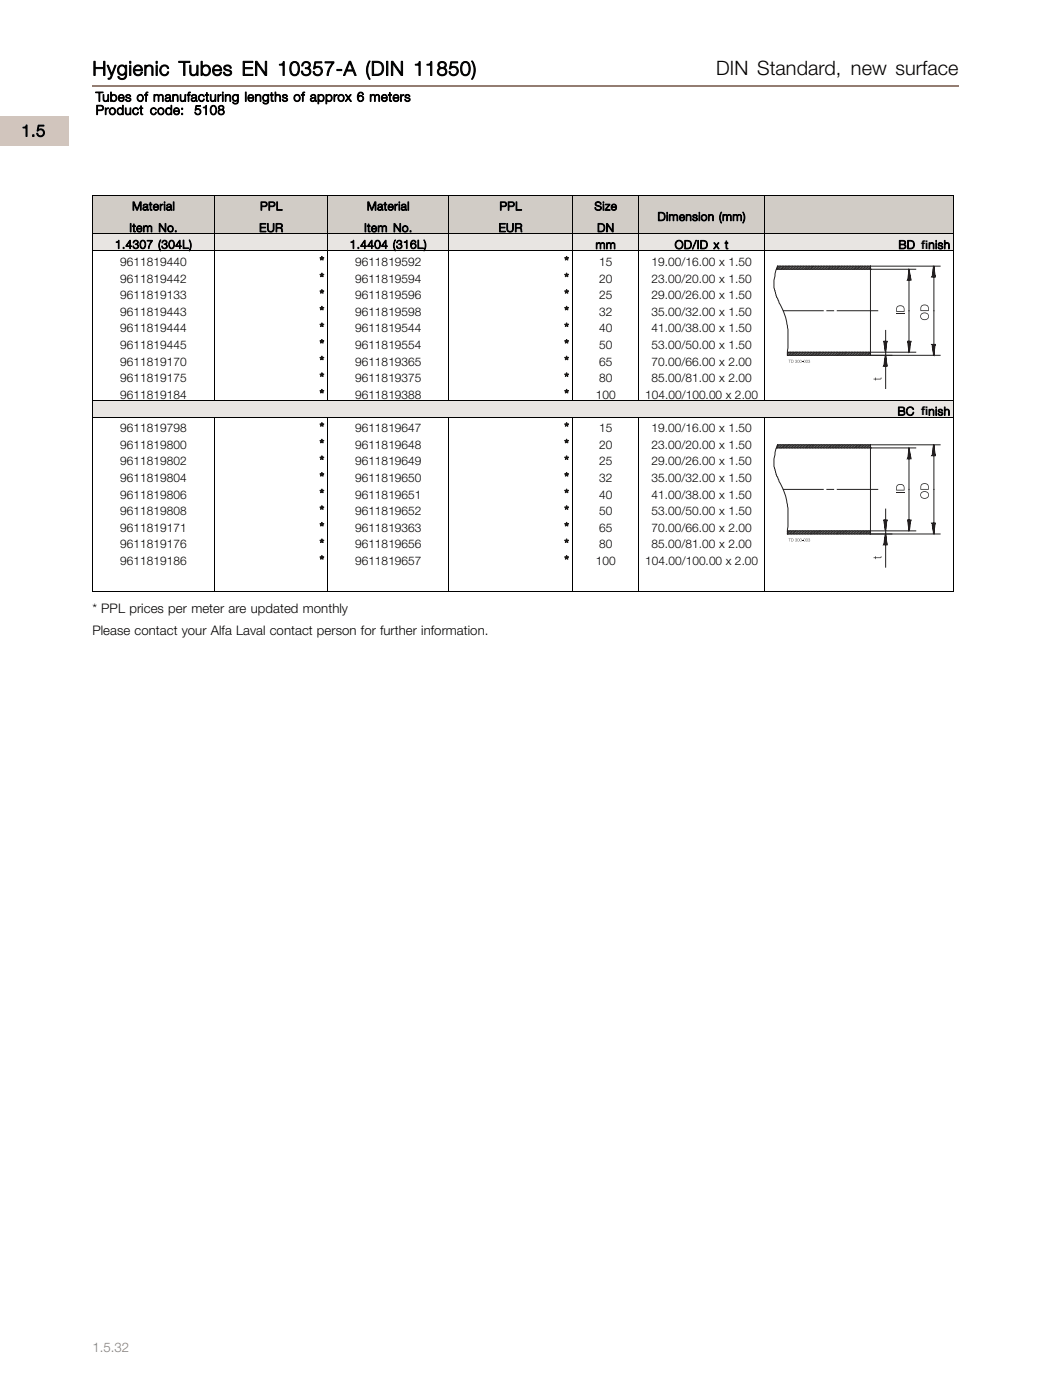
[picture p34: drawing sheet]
<svg xmlns="http://www.w3.org/2000/svg" width="220mm" height="297mm" viewBox="0 0 220 297" stroke-linecap="round" stroke-linejoin="round" font-family="sans-serif">
<defs><g id="words">
<g font-size="4.2">
<text x="19.6" y="16">Hygienic Tubes EN 10357-A (DIN 11850)</text>
<text x="151.9" y="16">DIN Standard, new surface</text>
</g>
<text font-size="3.5" x="4.5" y="29">1.5</text>
<g font-size="2.8">
<text x="20.3" y="21.5">Tubes of manufacturing lengths of approx 6 meters</text>
<text x="20.3" y="24.3">Product code:</text>
<text x="41.2" y="24.3">5108</text>
<text x="19.6" y="130.2">* PPL prices per meter are updated monthly</text>
<text x="19.6" y="134.7">Please contact your Alfa Laval contact person for further information.</text>
</g>
<g font-size="2.8" fill="#1c1714">
<text x="67.8" y="56.4">*</text>
<text x="67.8" y="60">*</text>
<text x="119.7" y="56.4">*</text>
<text x="119.7" y="60">*</text>
<text x="67.8" y="63.5">*</text>
<text x="119.7" y="63.5">*</text>
<text x="67.8" y="67">*</text>
<text x="67.8" y="70.5">*</text>
<text x="119.7" y="67">*</text>
<text x="119.7" y="70.5">*</text>
<text x="67.8" y="74.1">*</text>
<text x="67.8" y="77.6">*</text>
<text x="119.7" y="74.1">*</text>
<text x="119.7" y="77.6">*</text>
<text x="67.8" y="81.1">*</text>
<text x="119.7" y="81.1">*</text>
<text x="67.8" y="84.6">*</text>
<text x="119.7" y="84.6">*</text>
<text x="67.8" y="91.7">*</text>
<text x="67.8" y="95.2">*</text>
<text x="119.7" y="91.7">*</text>
<text x="119.7" y="95.2">*</text>
<text x="67.8" y="98.8">*</text>
<text x="119.7" y="98.8">*</text>
<text x="67.8" y="102.3">*</text>
<text x="67.8" y="105.8">*</text>
<text x="119.7" y="102.3">*</text>
<text x="119.7" y="105.8">*</text>
<text x="67.8" y="109.3">*</text>
<text x="67.8" y="112.9">*</text>
<text x="119.7" y="109.3">*</text>
<text x="119.7" y="112.9">*</text>
<text x="67.8" y="116.4">*</text>
<text x="67.8" y="119.9">*</text>
<text x="119.7" y="116.4">*</text>
<text x="119.7" y="119.9">*</text>
</g>
<text font-size="2.8" fill="#937d72" x="19.6" y="287">1.5.32</text>
<g font-size="2.5">
<text x="28" y="44.6">Material</text>
<text x="55.2" y="44.6">PPL</text>
<text x="77.8" y="44.6">Material</text>
<text x="105.9" y="44.6">PPL</text>
<text x="126.1" y="44.6">Size</text>
<text x="139.4" y="46.9">Dimension (mm)</text>
<text x="24.4" y="52.8">1.4307 (304L)</text>
<text x="27.4" y="49.2">Item No.</text>
<text x="55" y="49.2">EUR</text>
<text x="74.2" y="52.8">1.4404 (316L)</text>
<text x="77.2" y="49.2">Item No.</text>
<text x="105.7" y="49.2">EUR</text>
<text x="126.3" y="52.8">mm</text>
<text x="126.6" y="49.2">DN</text>
<text x="143.1" y="52.8">OD/ID x t</text>
<text x="190.5" y="52.8">BD fnish</text>
<text x="195.3" y="52.8">i</text>
<text x="25.5" y="56.4">9611819440</text>
<text x="25.5" y="60">9611819442</text>
<text x="75.3" y="56.4">9611819592</text>
<text x="75.3" y="60">9611819594</text>
<text x="127.1" y="56.4">15</text>
<text x="127.1" y="60">20</text>
<text x="138.2" y="56.4">19.00/16.00 x 1.50</text>
<text x="138.2" y="60">23.00/20.00 x 1.50</text>
<text x="25.5" y="63.5">9611819133</text>
<text x="75.3" y="63.5">9611819596</text>
<text x="127.1" y="63.5">25</text>
<text x="138.2" y="63.5">29.00/26.00 x 1.50</text>
<text x="25.5" y="67">9611819443</text>
<text x="25.5" y="70.5">9611819444</text>
<text x="75.3" y="67">9611819598</text>
<text x="75.3" y="70.5">9611819544</text>
<text x="127.1" y="67">32</text>
<text x="127.1" y="70.5">40</text>
<text x="138.2" y="67">35.00/32.00 x 1.50</text>
<text x="138.2" y="70.5">41.00/38.00 x 1.50</text>
<text x="25.5" y="74.1">9611819445</text>
<text x="25.5" y="77.6">9611819170</text>
<text x="75.3" y="74.1">9611819554</text>
<text x="75.3" y="77.6">9611819365</text>
<text x="127.1" y="74.1">50</text>
<text x="127.1" y="77.6">65</text>
<text x="138.2" y="74.1">53.00/50.00 x 1.50</text>
<text x="138.2" y="77.6">70.00/66.00 x 2.00</text>
<text x="25.5" y="81.1">9611819175</text>
<text x="75.3" y="81.1">9611819375</text>
<text x="127.1" y="81.1">80</text>
<text x="138.2" y="81.1">85.00/81.00 x 2.00</text>
<text x="25.5" y="84.6">9611819184</text>
<text x="75.3" y="84.6">9611819388</text>
<text x="126.4" y="84.6">100</text>
<text x="136.8" y="84.6">104.00/100.00 x 2.00</text>
<text x="190.4" y="88.2">BC fnish</text>
<text x="195.3" y="88.2">i</text>
<text x="25.5" y="91.7">9611819798</text>
<text x="25.5" y="95.2">9611819800</text>
<text x="75.3" y="91.7">9611819647</text>
<text x="75.3" y="95.2">9611819648</text>
<text x="127.1" y="91.7">15</text>
<text x="127.1" y="95.2">20</text>
<text x="138.2" y="91.7">19.00/16.00 x 1.50</text>
<text x="138.2" y="95.2">23.00/20.00 x 1.50</text>
<text x="25.5" y="98.8">9611819802</text>
<text x="75.3" y="98.8">9611819649</text>
<text x="127.1" y="98.8">25</text>
<text x="138.2" y="98.8">29.00/26.00 x 1.50</text>
<text x="25.5" y="102.3">9611819804</text>
<text x="25.5" y="105.8">9611819806</text>
<text x="75.3" y="102.3">9611819650</text>
<text x="75.3" y="105.8">9611819651</text>
<text x="127.1" y="102.3">32</text>
<text x="127.1" y="105.8">40</text>
<text x="138.2" y="102.3">35.00/32.00 x 1.50</text>
<text x="138.2" y="105.8">41.00/38.00 x 1.50</text>
<text x="25.5" y="109.3">9611819808</text>
<text x="25.5" y="112.9">9611819171</text>
<text x="75.3" y="109.3">9611819652</text>
<text x="75.3" y="112.9">9611819363</text>
<text x="127.1" y="109.3">50</text>
<text x="127.1" y="112.9">65</text>
<text x="138.2" y="109.3">53.00/50.00 x 1.50</text>
<text x="138.2" y="112.9">70.00/66.00 x 2.00</text>
<text x="25.5" y="116.4">9611819176</text>
<text x="25.5" y="119.9">9611819186</text>
<text x="75.3" y="116.4">9611819656</text>
<text x="75.3" y="119.9">9611819657</text>
<text x="126.4" y="119.9">100</text>
<text x="127.1" y="116.4">80</text>
<text x="136.8" y="119.9">104.00/100.00 x 2.00</text>
<text x="138.2" y="116.4">85.00/81.00 x 2.00</text>
</g>
</g></defs>
<path d="M19.6 18.3h183.7" fill="none" stroke="#937d72" stroke-width=".36"/>
<path d="M-.1 24.7h14.8v6.2h-14.8z" fill="#d1c5bd"/>
<g fill="#d1ccc6">
<path d="M19.6 41.5h26v8.1h-26z"/>
<path d="M45.6 41.5h89.9v8.1h-89.9z"/>
<path d="M135.5 41.5h26.6v8.1h-26.6z"/>
<path d="M162.1 41.5h40.2v8.1h-40.2z"/>
</g>
<path d="M19.6 41.5h182.7v8.1M19.6 41.4v8.2M45.6 41.4v8.2M69.6 41.4v8.2M95.2 41.4v8.2M121.5 41.4v8.2M135.5 41.4v8.2M162.1 41.4v8.2" fill="none" stroke="#000" stroke-width=".21"/>
<g fill="#e8e5e2">
<path d="M19.6 49.6h26v3.7h-26z"/>
<path d="M45.6 49.6h89.9v3.7h-89.9z"/>
<path d="M135.5 49.6h26.6v3.7h-26.6z"/>
<path d="M162.1 49.6h40.2v3.7h-40.2z"/>
</g>
<path d="M19.6 49.6h182.7v35.4M19.6 53.3h182.7M19.6 49.6v35.4M45.6 49.6v35.4M69.6 49.6v35.4M95.2 49.6v35.4M121.5 49.6v35.4M135.5 49.6v35.4M162.1 49.6v35.4" fill="none" stroke="#000" stroke-width=".21"/>
<g fill="none" stroke="#231f20" stroke-width=".21">
<path d="M164.9 56.5h34.5M164.9 56.5l-.3 .8-.2 1.3a4.6 4.6 0 0 0-.1 2.7l.4 1.8a24.1 24.1 0 0 1 2.3 6l.1 .8-.1 5.5M164.9 56.5l-.2 .7h29.5M165.2 56.5l-.4 .5M165.6 56.5l-.7 .7M165.9 56.5l-.7 .7M166.2 56.5l-.6 .7M166.6 56.5l-.8 .7M166.9 56.5l-.8 .7M167.2 56.5l-.7 .7M167.4 56.5l-.6 .7M167.8 56.5l-.7 .7"/>
<path d="M168.1 56.5l-.7 .7M168.4 56.5l-.6 .7M168.8 56.5l-.7 .7M169.1 56.5l-.7 .7M169.4 56.5l-.6 .7M169.8 56.5l-.7 .7M170.1 56.5l-.7 .7M170.4 56.5l-.6 .7M170.7 56.5l-.6 .7M171.1 56.5l-.7 .7M171.4 56.5l-.7 .7M171.7 56.5l-.7 .7"/>
<path d="M172.1 56.5l-.8 .7M172.4 56.5l-.8 .7M172.6 56.5l-.6 .7M172.9 56.5l-.6 .7M173.3 56.5l-.7 .7M173.6 56.5l-.7 .7M173.9 56.5l-.6 .7M174.3 56.5l-.7 .7M174.6 56.5l-.7 .7M174.9 56.5l-.6 .7M175.3 56.5l-.7 .7M175.6 56.5l-.7 .7"/>
<path d="M175.9 56.5l-.6 .7M176.2 56.5l-.6 .7M176.6 56.5l-.8 .7M176.9 56.5l-.8 .7M177.2 56.5l-.7 .7M177.6 56.5l-.8 .7M177.9 56.5l-.8 .7M178.1 56.5l-.6 .7M178.4 56.5l-.6 .7M178.8 56.5l-.7 .7M179.1 56.5l-.7 .7M179.4 56.5l-.6 .7"/>
<path d="M179.8 56.5l-.7 .7M180.1 56.5l-.7 .7M180.4 56.5l-.6 .7M180.8 56.5l-.7 .7M181.1 56.5l-.7 .7M181.4 56.5l-.6 .7M181.7 56.5l-.6 .7M182.1 56.5l-.8 .7M182.4 56.5l-.8 .7M182.6 56.5l-.6 .7M183 56.5l-.7 .7M183.3 56.5l-.7 .7"/>
<path d="M183.6 56.5l-.6 .7M183.9 57.2l.7-.7v18.9M183.9 56.5l-.6 .7M184.3 56.5l-.7 .7M184.6 57.2h.1M184.6 56.8l-.3 .4M192.8 59l.1 .2-.1-.8-.1 .8h.3l-.1-1.4h-.1l-.2 1.6h.5l-.3-2.2-.4 2.3h.8l-.4-2.3v17.6l-.2-2.4h-.2h.8l-.4 2.4-.2-2.2h.5l-.2 1.5h-.1l-.1-1.4h.3l-.1 .7h-.1v-.7h.1l-.1 .2M198.1 58.4l-.2 .1h.2v-.8l-.3 .9h.4l-.1-1.4h-.2l-.2 1.5h.6l-.2-2.2h-.2l-.3 2.3h.8v-.2l-.3-2.1v18.9l-.5-2.3h.8l-.3 2.3-.4-2.2h.6l-.2 1.6-.3-1.5h.4l-.1 .9-.2-.8 .2 .1M166.1 66h8.5M167 75.4h32.4M167.3 74.8l-.3 .2M167.7 74.8l-.7 .5"/>
<path d="M168 74.8l-.8 .6M168.3 74.8l-.7 .6M168.7 74.8l-.8 .6M168.9 74.8l-.7 .6M169.2 74.8l-.7 .6M169.5 74.8l-.6 .6M169.9 74.8l-.7 .6M170.2 74.8l-.7 .6M170.5 74.8l-.6 .6M170.9 74.8l-.7 .6M171.2 74.8l-.7 .6M171.5 74.8l-.6 .6"/>
<path d="M171.8 74.8l-.6 .6M172.2 74.8l-.7 .6M172.5 74.8l-.7 .6M172.8 74.8l-.7 .6M173.2 74.8l-.8 .6M173.5 74.8l-.8 .6M173.8 74.8l-.7 .6M174 74.8l-.6 .6M174.4 74.8l-.7 .6M174.7 74.8l-.7 .6M175 74.8l-.6 .6M175.4 66h1.4"/>
<path d="M175.4 74.8l-.7 .6M175.7 74.8l-.7 .6M176 74.8l-.6 .6M176.4 74.8l-.7 .6M176.7 74.8l-.7 .6M177 74.8l-.6 .6M177.3 74.8l-.6 .6M177.6 66h8.5M177.7 74.8l-.7 .6M178 74.8l-.7 .6M178.3 74.8l-.7 .6M178.7 74.8l-.8 .6"/>
<path d="M179 74.8l-.8 .6M179.3 74.8l-.7 .6M179.5 74.8l-.6 .6M179.9 74.8l-.7 .6M180.2 74.8l-.7 .6M180.5 74.8l-.6 .6M180.9 74.8l-.7 .6M181.2 74.8l-.7 .6M181.5 74.8l-.6 .6M181.9 74.8l-.7 .6M182.2 74.8l-.7 .6M182.5 74.8l-.6 .6"/>
<path d="M182.8 74.8l-.6 .6M183.2 74.8l-.8 .6M183.5 74.8l-.8 .6M183.8 74.8l-.7 .6M184.2 74.8l-.8 .6M184.5 74.8l-.8 .6M184.6 75.2l-.2 .2M184.6 74.9l-.5 .5M187.8 77.3l-.1 .1h.1v-.8l-.2 .9h.3l-.1-1.5-.3 1.6h.5l-.2-2.2-.4 2.3h.8l-.4-2.3v7.1M187.8 70.1v4.7l-.3-2.4h-.1h.8l-.4 2.4-.3-2.2h.5l-.2 1.5-.2-1.4h.3l-.1 .7-.1-.7 .1 .2M187.8 74.8v.6M194.2 74.8h-27.2v.6"/>
</g>
<g fill="#231f20">
<path d="M190.1 66.6h1.7v.1h-1.7z"/>
<path d="M185.3 80.4h.3v-.3h.2v.3h.9l.2-.3v.4h-1.1v.3h-.2v-.3h-.3z"/>
<path d="M167.2 76.4h.5h-.2v.6v-.6z"/>
<path d="M168.7 76.4a.22 .22 0 0 1 .2 .1 .22 .22 0 0 1 .1 .2 .18 .18 0 0 1-.1 .3 .18 .18 0 0 1-.2-.2l.1 .2 .2-.2-.2-.1 .1-.2-.3 .1z"/>
<path d="M170.1 76.7l.2 .1z"/>
<path d="M171.5 76.4a.17 .17 0 0 1 .2 0 .17 .17 0 0 1 0 .3 .17 .17 0 0 1 .1 .2 .17 .17 0 0 1-.2 .1 .17 .17 0 0 1-.2-.2l.2 .2 .2-.2-.2-.1 .1-.2-.3 .1z"/>
<path d="M190.4 65.1l-.2 .9h1.5a.8 .8 0 0 0-.3-.9 .8 .8 0 0 0-1 0zM190.3 65a.92 .92 0 0 1 .9-.2 .92 .92 0 0 1 .6 .8v.6h-1.7v-.9z"/>
<path d="M195.4 66.8a.73 .73 0 0 0 .7 1 .73 .73 0 0 0 .7-1 .95 .95 0 0 0-1.4 0zM195.4 66.5a.87 .87 0 0 1 1.4 .1 .87 .87 0 0 1-.3 1.3 .86 .86 0 0 1-1.1-.2 .86 .86 0 0 1 0-1.2z"/>
<path d="M195.5 65l-.1 .9h1.4a.8 .8 0 0 0-.3-1 .8 .8 0 0 0-1 .1zM195.4 64.8a.92 .92 0 0 1 1-.1 .92 .92 0 0 1 .6 .7v.6h-1.8l.1-.9z"/>
<path d="M167.9 76.4v.6a.28 .28 0 0 0 .3-.3 .28 .28 0 0 0-.3-.3zM167.8 76.4l.5 .1-.1 .5h-.4z"/>
<path d="M169.1 76.6a.22 .22 0 0 0 .4 0 .22 .22 0 0 0-.4 0zM169 76.6a.3 .3 0 0 1 .6 0 .3 .3 0 0 1-.6 0z"/>
<path d="M169.6 76.6a.22 .22 0 0 0 .4 0 .22 .22 0 0 0-.4 0zM169.5 76.6a.3 .3 0 0 1 .6 0 .3 .3 0 0 1-.6 0z"/>
<path d="M170.4 76.6a.22 .22 0 0 0 .4 0 .22 .22 0 0 0-.4 0zM170.3 76.6a.3 .3 0 0 1 .6 0 .3 .3 0 0 1-.6 0z"/>
<path d="M170.9 76.6a.22 .22 0 0 0 .4 0 .22 .22 0 0 0-.4 0zM170.8 76.6a.3 .3 0 0 1 .6 0 .3 .3 0 0 1-.6 0z"/>
</g>
<path d="M19.6 85h182.7v3.5h-182.7z" fill="#e8e5e2"/>
<path d="M19.6 85h182.7v35.3M19.6 88.5h182.7M19.6 85v35.3M45.6 88.5v31.8M69.6 88.5v31.8M95.2 88.5v31.8M121.5 88.5v31.8M135.5 88.5v31.8M162.1 88.5v31.8" fill="none" stroke="#000" stroke-width=".21"/>
<g fill="none" stroke="#231f20" stroke-width=".21">
<path d="M164.9 94.4h34.5M164.9 94.4l-.3 .8-.2 1.3a4.6 4.6 0 0 0-.1 2.8l.4 1.7a24.1 24.1 0 0 1 2.3 6.1l.1 .7-.1 5.5M164.9 94.4l-.2 .7h29.5M165.2 94.4l-.4 .6M165.6 94.4l-.7 .7M165.9 94.4l-.7 .7M166.2 94.4l-.6 .7M166.6 94.4l-.8 .7M166.9 94.4l-.8 .7M167.2 94.4l-.7 .7M167.4 94.4l-.6 .7M167.8 94.4l-.7 .7"/>
<path d="M168.1 94.4l-.7 .7M168.4 94.4l-.6 .7M168.8 94.4l-.7 .7M169.1 94.4l-.7 .7M169.4 94.4l-.6 .7M169.8 94.4l-.7 .7M170.1 94.4l-.7 .7M170.4 94.4l-.6 .7M170.7 94.4l-.6 .7M171.1 94.4l-.7 .7M171.4 94.4l-.7 .7M171.7 94.4l-.7 .7"/>
<path d="M172.1 94.4l-.8 .7M172.4 94.4l-.8 .7M172.6 94.4l-.6 .7M172.9 94.4l-.6 .7M173.3 94.4l-.7 .7M173.6 94.4l-.7 .7M173.9 94.4l-.6 .7M174.3 94.4l-.7 .7M174.6 94.4l-.7 .7M174.9 94.4l-.6 .7M175.3 94.4l-.7 .7M175.6 94.4l-.7 .7"/>
<path d="M175.9 94.4l-.6 .7M176.2 94.4l-.6 .7M176.6 94.4l-.8 .7M176.9 94.4l-.8 .7M177.2 94.4l-.7 .7M177.6 94.4l-.8 .7M177.9 94.4l-.8 .7M178.1 94.4l-.6 .7M178.4 94.4l-.6 .7M178.8 94.4l-.7 .7M179.1 94.4l-.7 .7M179.4 94.4l-.6 .7"/>
<path d="M179.8 94.4l-.7 .7M180.1 94.4l-.7 .7M180.4 94.4l-.6 .7M180.8 94.4l-.7 .7M181.1 94.4l-.7 .7M181.4 94.4l-.6 .7M181.7 94.4l-.6 .7M182.1 94.4l-.8 .7M182.4 94.4l-.8 .7M182.6 94.4l-.6 .7M183 94.4l-.7 .7M183.3 94.4l-.7 .7"/>
<path d="M183.6 94.4l-.6 .7M183.9 95.1l.7-.7v18.9M183.9 94.4l-.6 .7M184.3 94.4l-.7 .7M184.6 95.1h.1M184.6 94.7l-.3 .4M192.8 96.9l.1 .3-.1-.9-.1 .9h.3l-.1-1.5h-.1l-.2 1.6h.5l-.3-2.2-.4 2.3h.8l-.4-2.3v17.6l-.2-2.3h-.2h.8l-.4 2.3-.2-2.2h.5l-.2 1.5h-.1l-.1-1.4h.3l-.1 .8h-.1v-.8h.1l-.1 .2M198.1 96.3l-.2 .1h.2v-.8l-.3 .9h.4l-.1-1.4h-.2l-.2 1.5h.6l-.2-2.2h-.2l-.3 2.3h.8v-.2l-.3-2.1v18.9l-.5-2.3h.8l-.3 2.3-.4-2.2h.6l-.2 1.6-.3-1.5h.4l-.1 .9-.2-.7 .2 .1M166.1 103.9h8.5M167 113.3h32.4M167.3 112.7l-.3 .2M167.7 112.7l-.7 .5"/>
<path d="M168 112.7l-.8 .6M168.3 112.7l-.7 .6M168.7 112.7l-.8 .6M168.9 112.7l-.7 .6M169.2 112.7l-.7 .6M169.5 112.7l-.6 .6M169.9 112.7l-.7 .6M170.2 112.7l-.7 .6M170.5 112.7l-.6 .6M170.9 112.7l-.7 .6M171.2 112.7l-.7 .6M171.5 112.7l-.6 .6"/>
<path d="M171.8 112.7l-.6 .6M172.2 112.7l-.7 .6M172.5 112.7l-.7 .6M172.8 112.7l-.7 .6M173.2 112.7l-.8 .6M173.5 112.7l-.8 .6M173.8 112.7l-.7 .6M174 112.7l-.6 .6M174.4 112.7l-.7 .6M174.7 112.7l-.7 .6M175 112.7l-.6 .6M175.4 103.9h1.4"/>
<path d="M175.4 112.7l-.7 .6M175.7 112.7l-.7 .6M176 112.7l-.6 .6M176.4 112.7l-.7 .6M176.7 112.7l-.7 .6M177 112.7l-.6 .6M177.3 112.7l-.6 .6M177.6 103.9h8.5M177.7 112.7l-.7 .6M178 112.7l-.7 .6M178.3 112.7l-.7 .6M178.7 112.7l-.8 .6"/>
<path d="M179 112.7l-.8 .6M179.3 112.7l-.7 .6M179.5 112.7l-.6 .6M179.9 112.7l-.7 .6M180.2 112.7l-.7 .6M180.5 112.7l-.6 .6M180.9 112.7l-.7 .6M181.2 112.7l-.7 .6M181.5 112.7l-.6 .6M181.9 112.7l-.7 .6M182.2 112.7l-.7 .6M182.5 112.7l-.6 .6"/>
<path d="M182.8 112.7l-.6 .6M183.2 112.7l-.8 .6M183.5 112.7l-.8 .6M183.8 112.7l-.7 .6M184.2 112.7l-.8 .6M184.5 112.7l-.8 .6M184.6 113.1l-.2 .2M184.6 112.8l-.5 .5M187.8 115.2l-.1 .1h.1v-.7l-.2 .8h.3l-.1-1.5-.3 1.6h.5l-.2-2.2-.4 2.4h.8l-.4-2.4v7.1M187.8 108.1v4.6l-.3-2.3h-.1h.8l-.4 2.3-.3-2.2h.5l-.2 1.5-.2-1.4h.3l-.1 .8-.1-.8 .1 .2M187.8 112.7v.6M194.2 112.7h-27.2v.6"/>
</g>
<g fill="#231f20">
<path d="M190.1 104.5h1.7v.2h-1.7z"/>
<path d="M185.3 118.3h.3v-.2h.2v.2h.9l.2-.2v.3l-1.1 .1v.2h-.2v-.2h-.3z"/>
<path d="M167.2 114.3h.5h-.2v.6v-.6z"/>
<path d="M168.7 114.4a.22 .22 0 0 1 .2 0 .22 .22 0 0 1 .1 .3 .18 .18 0 0 1-.1 .2 .18 .18 0 0 1-.2-.2l.1 .2 .2-.1-.2-.2 .1-.2-.3 .1z"/>
<path d="M170.1 114.7h.2z"/>
<path d="M171.5 114.4a.17 .17 0 0 1 .2-.1 .17 .17 0 0 1 0 .3 .17 .17 0 0 1 .1 .2 .17 .17 0 0 1-.2 .1 .17 .17 0 0 1-.2-.2l.2 .2 .2-.1-.2-.2 .1-.2-.3 .1z"/>
<path d="M190.4 103.1l-.2 .9h1.5a.8 .8 0 0 0-.3-1 .8 .8 0 0 0-1 .1zM190.3 102.9a.92 .92 0 0 1 .9-.1 .92 .92 0 0 1 .6 .7v.6h-1.7v-.9z"/>
<path d="M195.4 104.7a.73 .73 0 0 0 .7 1 .73 .73 0 0 0 .7-1 .95 .95 0 0 0-1.4 0zM195.4 104.5a.87 .87 0 0 1 1.4 0 .87 .87 0 0 1-.3 1.3 .86 .86 0 0 1-1.1-.2 .86 .86 0 0 1 0-1.1z"/>
<path d="M195.5 102.9l-.1 .9h1.4a.8 .8 0 0 0-.3-1 .8 .8 0 0 0-1 .1zM195.4 102.8a.92 .92 0 0 1 1-.2 .92 .92 0 0 1 .6 .8v.5h-1.8l.1-.9z"/>
<path d="M167.9 114.3v.6a.28 .28 0 0 0 .3-.3 .28 .28 0 0 0-.3-.3zM167.8 114.3l.5 .1-.1 .5h-.4z"/>
<path d="M169.1 114.6a.22 .22 0 0 0 .4 0 .22 .22 0 0 0-.4 0zM169 114.6a.3 .3 0 0 1 .6 0 .3 .3 0 0 1-.6 0z"/>
<path d="M169.6 114.6a.22 .22 0 0 0 .4 0 .22 .22 0 0 0-.4 0zM169.5 114.6a.3 .3 0 0 1 .6 0 .3 .3 0 0 1-.6 0z"/>
<path d="M170.4 114.6a.22 .22 0 0 0 .4 0 .22 .22 0 0 0-.4 0zM170.3 114.6a.3 .3 0 0 1 .6 0 .3 .3 0 0 1-.6 0z"/>
<path d="M170.9 114.6a.22 .22 0 0 0 .4 0 .22 .22 0 0 0-.4 0zM170.8 114.6a.3 .3 0 0 1 .6 0 .3 .3 0 0 1-.6 0z"/>
</g>
<path d="M19.6 120.3v5.3M45.6 120.3v5.3M69.6 120.3v5.3M95.2 120.3v5.3M121.5 120.3v5.3M135.5 120.3v5.3M162.1 120.3v5.3M202.3 120.3v5.3h-182.7" fill="none" stroke="#000" stroke-width=".21"/>
<use href="#words"/>
</svg>
